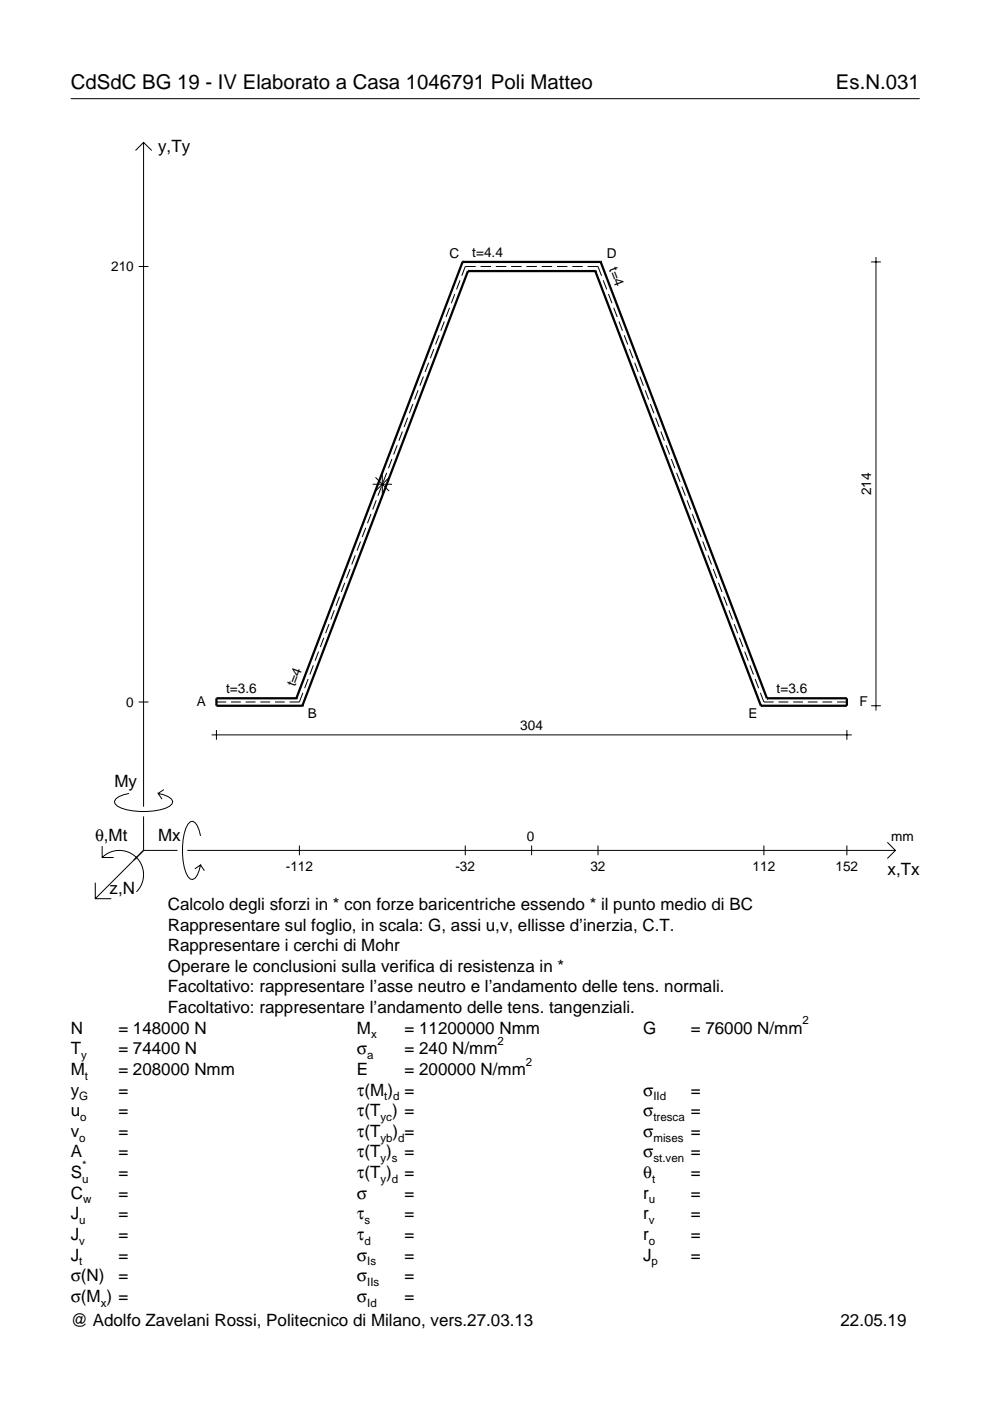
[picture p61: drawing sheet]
<svg xmlns="http://www.w3.org/2000/svg" width="210mm" height="297mm" viewBox="0 0 210 297" stroke-linecap="round" stroke-linejoin="round" font-family="sans-serif">
<defs><g id="words">
<g font-size="4.3">
<text x="15" y="18.9">CdSdC BG 19 - IV Elaborato a Casa 1046791 Poli Matteo</text>
<text x="177.2" y="18.9">Es.N.031</text>
</g>
<g font-size="3.6">
<text x="33.5" y="32.3">y,Ty</text>
<text x="24.3" y="166.9">My</text>
<text x="20.1" y="178.2">θ,Mt</text>
<text x="33.5" y="178.2">Mx</text>
<text x="188.2" y="185.5">x,Tx</text>
<text x="23.2" y="189.6">z,N</text>
<text x="35.6" y="192.9">Calcolo degli sforzi in * con forze baricentriche essendo * il punto medio di BC</text>
<text x="35.6" y="197.3">Rappresentare sul foglio, in scala: G, assi u,v, ellisse d’inerzia, C.T.</text>
<text x="35.6" y="201.7">Rappresentare i cerchi di Mohr</text>
<text x="35.6" y="206">Operare le conclusioni sulla verifica di resistenza in *</text>
<text x="35.6" y="210.4">Facoltativo: rappresentare l’asse neutro e l’andamento delle tens. normali.</text>
<text x="35.6" y="214.8">Facoltativo: rappresentare l’andamento delle tens. tangenziali.</text>
<text x="15" y="219.2">N</text>
<text x="25.1" y="219.2">= 148000 N</text>
<text x="75.7" y="219.2">M</text>
<text x="85.8" y="219.2">= 11200000 Nmm</text>
<text x="136.4" y="219.2">G</text>
<text x="146.5" y="219.2">= 76000 N/mm</text>
<text x="15" y="227.9">M</text>
<text x="15" y="223.5">T</text>
<text x="25.1" y="227.9">= 208000 Nmm</text>
<text x="25.1" y="223.5">= 74400 N</text>
<text x="75.7" y="223.5">σ</text>
<text x="75.7" y="227.9">E</text>
<text x="85.8" y="223.5">= 240 N/mm</text>
<text x="85.8" y="227.9">= 200000 N/mm</text>
<text x="15" y="232.3">y</text>
<text x="25.1" y="232.3">=</text>
<text x="75.7" y="232.3">τ(M ) =</text>
<text x="136.4" y="232.3">σ</text>
<text x="146.5" y="232.3">=</text>
<text x="15" y="236.7">u</text>
<text x="25.1" y="236.7">=</text>
<text x="75.7" y="236.7">τ(T ) =</text>
<text x="136.4" y="236.7">σ</text>
<text x="146.5" y="236.7">=</text>
<text x="15" y="245.4">A</text>
<text x="15" y="241">v</text>
<text x="25.1" y="241">=</text>
<text x="25.1" y="245.4">=</text>
<text x="75.7" y="245.4">τ(T )</text>
<text x="75.7" y="241">τ(T</text>
<text x="83.3" y="241">) =</text>
<text x="85.8" y="245.4">=</text>
<text x="136.4" y="241">σ</text>
<text x="136.4" y="245.4">σ</text>
<text x="146.5" y="241">=</text>
<text x="146.5" y="245.4">=</text>
<text x="15" y="249.8">S</text>
<text x="25.1" y="249.8">=</text>
<text x="75.7" y="249.8">τ(T )</text>
<text x="85.8" y="249.8">=</text>
<text x="136.4" y="249.8">θ</text>
<text x="146.5" y="249.8">=</text>
<text x="15" y="254.2">C</text>
<text x="25.1" y="254.2">=</text>
<text x="75.7" y="254.2">σ</text>
<text x="85.8" y="254.2">=</text>
<text x="136.4" y="254.2">r</text>
<text x="146.5" y="254.2">=</text>
<text x="15" y="262.9">J</text>
<text x="15" y="258.5">J</text>
<text x="25.1" y="262.9">=</text>
<text x="25.1" y="258.5">=</text>
<text x="75.7" y="262.9">τ</text>
<text x="75.7" y="258.5">τ</text>
<text x="85.8" y="262.9">=</text>
<text x="85.8" y="258.5">=</text>
<text x="136.4" y="262.9">r</text>
<text x="136.4" y="258.5">r</text>
<text x="146.5" y="262.9">=</text>
<text x="146.5" y="258.5">=</text>
<text x="15" y="267.3">J</text>
<text x="25.1" y="267.3">=</text>
<text x="75.7" y="267.3">σ</text>
<text x="85.8" y="267.3">=</text>
<text x="136.4" y="267.3">J</text>
<text x="146.5" y="267.3">=</text>
<text x="15" y="271.7">σ(N)</text>
<text x="25.1" y="271.7">=</text>
<text x="75.7" y="271.7">σ</text>
<text x="85.8" y="271.7">=</text>
<text x="15" y="276">σ(M ) =</text>
<text x="15" y="281.2">@ Adolfo Zavelani Rossi, Politecnico di Milano, vers.27.03.13</text>
<text x="75.7" y="276">σ</text>
<text x="85.8" y="276">=</text>
<text x="178.2" y="281.2">22.05.19</text>
</g>
<g font-size="2.9">
<text x="23.6" y="57.5">210</text>
<text x="95.3" y="54.8">C</text>
<text x="100.1" y="54.5">t=4.4</text>
<text x="128.6" y="54.8">D</text>
<text x="129.1" y="57.1" transform="rotate(69 129.1 57.1)">t=4</text>
<text x="184.7" y="105" transform="rotate(-90 184.7 105)">214</text>
<text x="26.8" y="149.8">0</text>
<text x="41.7" y="149.7">A</text>
<text x="47.9" y="147">t=3.6</text>
<text x="62.6" y="145.8" transform="rotate(-69 62.6 145.8)">t=4</text>
<text x="164.7" y="147">t=3.6</text>
<text x="182.2" y="149.7">F</text>
<text x="65.2" y="152.3">B</text>
<text x="110.3" y="154.8">304</text>
<text x="158.7" y="152.3">E</text>
<text x="111.7" y="178.2">0</text>
<text x="189" y="178.2">mm</text>
<text x="60.6" y="184.7">-112</text>
<text x="96.6" y="184.7">-32</text>
<text x="125.2" y="184.7">32</text>
<text x="159.6" y="184.7">112</text>
<text x="177.2" y="184.7">152</text>
</g>
<g font-size="2.4">
<text x="78.7" y="220.2">x</text>
<text x="105.5" y="221.5">2</text>
<text x="170.2" y="217.2">2</text>
<text x="17.2" y="224.5">y</text>
<text x="77.9" y="224.5">a</text>
<text x="111.5" y="225.9">2</text>
<text x="16.8" y="233.3">G</text>
<text x="18" y="228.9">t</text>
<text x="81.5" y="233.3">t d</text>
<text x="138.5" y="233.3">IId</text>
<text x="17" y="237.7">o</text>
<text x="80.7" y="237.7">yc</text>
<text x="138.5" y="237.7">tresca</text>
<text x="16.8" y="242">o</text>
<text x="80.7" y="242">yb d</text>
<text x="138.5" y="242">mises</text>
<text x="17.4" y="250.8">u</text>
<text x="17.4" y="247.8">*</text>
<text x="80.7" y="250.8">y d</text>
<text x="80.7" y="246.4">y s</text>
<text x="138.2" y="250.8">t</text>
<text x="138.5" y="246.4">st.ven</text>
<text x="17.6" y="255.2">w</text>
<text x="137.6" y="255.2">u</text>
<text x="16.8" y="263.9">v</text>
<text x="16.8" y="259.5">u</text>
<text x="77.3" y="263.9">d</text>
<text x="77.3" y="259.5">s</text>
<text x="137.6" y="263.9">o</text>
<text x="137.6" y="259.5">v</text>
<text x="16.8" y="268.3">t</text>
<text x="77.9" y="268.3">Is</text>
<text x="138.2" y="268.3">p</text>
<text x="77.9" y="272.7">IIs</text>
<text x="21.4" y="277">x</text>
<text x="77.9" y="277">Id</text>
</g>
</g></defs>
<g fill="none" stroke="#000" stroke-width=".21">
<path d="M15 20.9h180M28.7 31.9l1.7-1.7 1.8 1.7M30.4 30.2v140.8M29.4 56.5h2.1M97.5 59.4l-.7 2M100.9 56.5h-2.3l-.7 2M101.9 56.5h2.2M105.1 56.5h2.2M108.4 56.5h2.2M111.6 56.5h2.2M114.9 56.5h2.2M118.1 56.5h2.2"/>
<path d="M121.3 56.5h2.2M124.6 56.5h2.2l.7 2M127.9 59.4l.7 2M184.7 55.5h2.1M185.7 54.5v96.2M89.8 79.8l-.8 2M90.9 76.9l-.8 2M92 74l-.8 2M93.1 71.1l-.8 1.9M94.2 68.2l-.7 1.9M95.3 65.3l-.7 1.9M96.4 62.3l-.7 2"/>
<path d="M129 62.3l.8 2M130.1 65.3l.8 1.9M131.2 68.2l.8 1.9M132.3 71.1l.8 1.9M133.5 74l.7 2M134.6 76.9l.7 2M135.7 79.8l.7 2M83.1 97.3l-.7 2M84.2 94.4l-.7 2M85.3 91.5l-.7 1.9M86.4 88.6l-.7 1.9M87.5 85.7l-.7 1.9"/>
<path d="M88.6 82.7l-.7 2M136.8 82.7l.7 2M137.9 85.7l.7 1.9M139 88.6l.7 1.9M140.1 91.5l.8 1.9M141.2 94.4l.8 2M142.3 97.3l.8 2M75.3 117.7l-.7 2M76.4 114.8l-.7 2M77.5 111.9l-.7 2M78.7 109l-.8 1.9M79 102.7h4.1"/>
<path d="M79.6 101.2l2.9 2.9M79.8 106.1l-.8 1.9M80.9 103.2l-.8 1.9M81.1 100.6v4.1M82 100.2l-.8 2M82.5 101.2l-2.9 2.9M143.4 100.2l.8 2M144.6 103.2l.7 1.9M145.7 106.1l.7 1.9M146.8 109l.7 1.9M147.9 111.9l.7 2M149 114.8l.7 2"/>
<path d="M150.1 117.7l.8 2M67.5 138.1l-.7 2M68.7 135.2l-.8 2M69.8 132.3l-.8 2M70.9 129.4l-.8 2M72 126.5l-.8 1.9M73.1 123.6l-.7 1.9M74.2 120.7l-.7 1.9M151.2 120.7l.8 1.9M152.3 123.6l.8 1.9M153.4 126.5l.8 1.9M154.6 129.4l.7 2"/>
<path d="M155.7 132.3l.7 2M156.8 135.2l.7 2M157.9 138.1l.7 2M29.4 148.8h2.1M44.9 155.8h135.7M45.9 148.8h2.1M45.9 154.8v2M49 148.8h2.1M52.1 148.8h2.1M55.2 148.8h2.1M58.3 148.8h2.1M64.2 146.9l-.7 1.9h-2.1"/>
<path d="M65.3 144l-.7 1.9M66.4 141.1l-.7 1.9M159 141.1l.7 1.9M160.1 144l.8 1.9M161.2 146.9l.8 1.9h2M165.1 148.8h2M168.2 148.8h2M171.3 148.8h2M174.4 148.8h2M177.5 148.8h2.1M179.6 154.8v2M184.7 149.6h2.1"/>
<path d="M21.7 179.4v2.4h2.4M27.3 168.2a3.6 3.6 0 0 0-3 1.7l.1 .5a5.6 5.6 0 0 0 3.8 1.5 13.4 13.4 0 0 0 7.8-1l.5-.5 .1-.5a3.6 3.6 0 0 0-3.1-1.7l.8 1.2M30.4 173.1v7.2M34.7 167.4l-1.2 .8M42.5 177.2a3.6 3.6 0 0 0-1.7-3.1l-.5 .2a5.7 5.7 0 0 0-1.5 3.7 13.3 13.3 0 0 0 1 7.9l.5 .5 .5 .1a3.6 3.6 0 0 0 1.7-3.1l-1.2 .8M63.5 179.3v2M98.6 179.3v2M112.7 179.3v2M126.8 179.3v2M162 179.3v2M179.6 179.3v2M188.1 178.6l1.7 1.7-1.7 1.7"/>
<path d="M20.2 187.2v3.3h3.4M21.7 181.8a5.1 5.1 0 0 1 7.2 0 5.1 5.1 0 0 1 0 7.3M30.4 180.3l-10.2 10.2M30.4 180.3h7.2M39.7 180.3h150.1M42.5 183.4l.8 1.2"/>
</g>
<g fill="none" stroke="#000" stroke-width=".48">
<path d="M98.1 55.5h.1M98.1 55.5l-35.3 92.6M98.1 55.5h29.3M99.2 57.5h.1M99.2 57.5l-35.1 92.1M99.2 57.5h27M126.2 57.5h.1M126.2 57.5l35.1 92.1M127.4 55.5h.1M127.4 55.5l35.2 92.6M62.8 148.1h.1M62.8 148.1h-16.9v1.5h18.2"/>
<path d="M64.1 149.6h.1M161.3 149.6h.1M162.6 148.1h.1M162.6 148.1h17v1.5h-18.3"/>
</g>
<use href="#words"/>
</svg>
